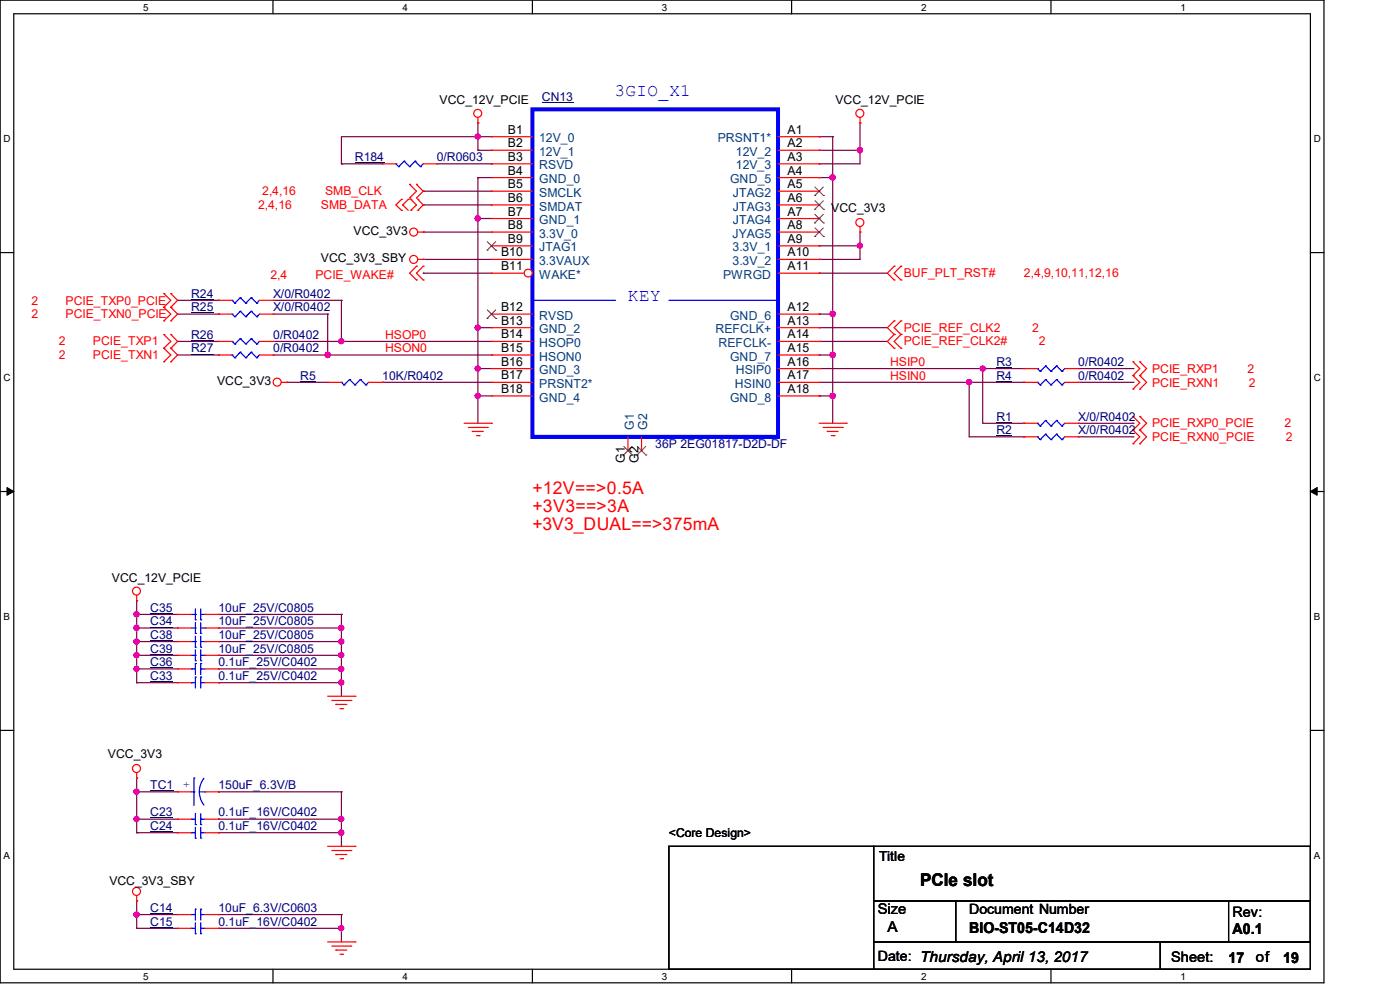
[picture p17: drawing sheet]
<svg xmlns="http://www.w3.org/2000/svg" width="297mm" height="210mm" viewBox="0 0 297 210" stroke-linecap="round" stroke-linejoin="round" font-family="sans-serif">
<defs><g id="words">
<g font-size="3.7" fill="#00f">
<text x="130.3" y="20.4">3GIO_X1</text>
<text x="133.2" y="63.8">KEY</text>
</g>
<g font-size="3.7" fill="#f00">
<text x="112.9" y="104.7">+12V==&gt;0.5A</text>
<text x="112.9" y="108.6">+3V3==&gt;3A</text>
<text x="112.9" y="112.4">+3V3_DUAL==&gt;375mA</text>
</g>
<text font-size="3.7" x="195.2" y="188">PCIe slot</text>
<g font-size="3.2">
<text x="188.3" y="197.7">A</text>
<text x="205.6" y="197.9">BIO-ST05-C14D32</text>
<text x="261.5" y="198.2">A0.1</text>
<text x="260.6" y="204.2">17</text>
<text x="266.4" y="204.1">of</text>
<text x="272.2" y="204.2">19</text>
</g>
<g font-size="3.1">
<text x="186.2" y="193.9">Size</text>
<text x="248.5" y="204">Sheet:</text>
</g>
<g font-size="3">
<text x="205.6" y="193.8">Document Number</text>
<text x="261.5" y="194.5">Rev:</text>
<text x="186.2" y="204">Date: Thursday, April 13, 2017</text>
</g>
<text font-size="2.9" x="186.5" y="182.8">Title</text>
<g font-size="2.6">
<text x="93.3" y="22.1">VCC_12V_PCIE</text>
<text x="177.2" y="22.1">VCC_12V_PCIE</text>
<text x="107.7" y="28.4">B1</text>
<text x="167.1" y="28.4">A1</text>
<text x="107.7" y="31.2">B2</text>
<text x="107.7" y="34.1">B3</text>
<text x="167.1" y="31.2">A2</text>
<text x="167.1" y="34.1">A3</text>
<text x="107.7" y="37">B4</text>
<text x="107.7" y="39.9">B5</text>
<text x="167.1" y="37">A4</text>
<text x="167.1" y="39.9">A5</text>
<text x="107.7" y="42.8">B6</text>
<text x="107.7" y="45.7">B7</text>
<text x="167.1" y="42.8">A6</text>
<text x="167.1" y="45.7">A7</text>
<text x="176.4" y="44.9">VCC_3V3</text>
<text x="75" y="49.8">VCC_3V3</text>
<text x="107.7" y="48.6">B8</text>
<text x="107.7" y="51.5">B9</text>
<text x="167.1" y="48.6">A8</text>
<text x="167.1" y="51.5">A9</text>
<text x="68.1" y="55.6">VCC_3V3_SBY</text>
<text x="106.3" y="54.4">B10</text>
<text x="106.3" y="57.3">B11</text>
<text x="167.1" y="54.4">A10</text>
<text x="167.1" y="57.3">A11</text>
<text x="106.3" y="66">B12</text>
<text x="167.1" y="66">A12</text>
<text x="106.3" y="68.9">B13</text>
<text x="106.3" y="71.8">B14</text>
<text x="167.1" y="68.9">A13</text>
<text x="167.1" y="71.8">A14</text>
<text x="106.3" y="74.7">B15</text>
<text x="106.3" y="77.6">B16</text>
<text x="167.1" y="74.7">A15</text>
<text x="167.1" y="77.6">A16</text>
<text x="46.1" y="81.7">VCC_3V3</text>
<text x="106.3" y="80.5">B17</text>
<text x="106.3" y="83.4">B18</text>
<text x="167.1" y="80.5">A17</text>
<text x="167.1" y="83.4">A18</text>
<text x="132.6" y="98.2" transform="rotate(-90 132.6 98.2)">G1</text>
<text x="135.5" y="98.2" transform="rotate(-90 135.5 98.2)">G2</text>
<text x="23.7" y="123.4">VCC_12V_PCIE</text>
<text x="22.9" y="160.7">VCC_3V3</text>
<text x="141.9" y="177.5">&lt;Core Design&gt;</text>
<text x="23.2" y="187.7">VCC_3V3_SBY</text>
</g>
<g font-size="2.6" fill="#000080">
<text x="115" y="21.5">CN13</text>
<text x="75.3" y="34.2">R184</text>
<text x="92.7" y="34.2">0/R0603</text>
<text x="40.6" y="63.2">R24</text>
<text x="58" y="63.2">X/0/R0402</text>
<text x="40.6" y="71.8">R26</text>
<text x="40.6" y="66">R25</text>
<text x="58" y="71.8">0/R0402</text>
<text x="58" y="66">X/0/R0402</text>
<text x="40.6" y="74.8">R27</text>
<text x="58" y="74.8">0/R0402</text>
<text x="211.4" y="77.6">R3</text>
<text x="228.8" y="77.6">0/R0402</text>
<text x="63.7" y="80.5">R5</text>
<text x="81.1" y="80.5">10K/R0402</text>
<text x="211.4" y="80.5">R4</text>
<text x="228.8" y="80.5">0/R0402</text>
<text x="211.4" y="89.2">R1</text>
<text x="228.8" y="89.2">X/0/R0402</text>
<text x="139" y="95">36P 2EG01817-D2D-DF</text>
<text x="211.4" y="92.1">R2</text>
<text x="228.8" y="92.1">X/0/R0402</text>
<text x="31.9" y="129.8">C35</text>
<text x="46.4" y="129.8">10uF_25V/C0805</text>
<text x="31.9" y="132.7">C34</text>
<text x="31.9" y="135.6">C38</text>
<text x="46.4" y="132.7">10uF_25V/C0805</text>
<text x="46.4" y="135.6">10uF_25V/C0805</text>
<text x="31.9" y="138.4">C39</text>
<text x="31.9" y="141.4">C36</text>
<text x="46.4" y="138.4">10uF_25V/C0805</text>
<text x="46.4" y="141.4">0.1uF_25V/C0402</text>
<text x="31.9" y="144.2">C33</text>
<text x="46.4" y="144.2">0.1uF_25V/C0402</text>
<text x="31.9" y="167.4">TC1</text>
<text x="46.4" y="167.4">150uF_6.3V/B</text>
<text x="31.9" y="173.2">C23</text>
<text x="46.4" y="173.2">0.1uF_16V/C0402</text>
<text x="31.9" y="176.1">C24</text>
<text x="46.4" y="176.1">0.1uF_16V/C0402</text>
<text x="31.9" y="193.5">C14</text>
<text x="31.9" y="196.3">C15</text>
<text x="46.4" y="193.5">10uF_6.3V/C0603</text>
<text x="46.4" y="196.3">0.1uF_16V/C0402</text>
</g>
<g font-size="2.6" fill="#004080">
<text x="114.4" y="30.2">12V_0</text>
<text x="114.4" y="33.1">12V_1</text>
<text x="114.4" y="35.9">RSVD</text>
<text x="152.3" y="30.2">PRSNT1*</text>
<text x="156.1" y="33.1">12V_2</text>
<text x="156.1" y="35.9">12V_3</text>
<text x="114.4" y="38.9">GND_0</text>
<text x="114.4" y="41.7">SMCLK</text>
<text x="154.9" y="38.9">GND_5</text>
<text x="155.5" y="41.7">JTAG2</text>
<text x="114.4" y="44.7">SMDAT</text>
<text x="114.4" y="47.5">GND_1</text>
<text x="155.5" y="44.7">JTAG3</text>
<text x="155.5" y="47.5">JTAG4</text>
<text x="114.4" y="50.4">3.3V_0</text>
<text x="114.4" y="53.3">JTAG1</text>
<text x="155.4" y="50.4">JYAG5</text>
<text x="155.4" y="53.3">3.3V_1</text>
<text x="114.4" y="56.2">3.3VAUX</text>
<text x="114.4" y="59.1">WAKE*</text>
<text x="153.4" y="59.1">PWRGD</text>
<text x="155.4" y="56.2">3.3V_2</text>
<text x="114.4" y="67.8">RVSD</text>
<text x="114.4" y="70.7">GND_2</text>
<text x="151.8" y="70.7">REFCLK+</text>
<text x="154.9" y="67.8">GND_6</text>
<text x="114.4" y="73.6">HSOP0</text>
<text x="114.4" y="76.5">HSON0</text>
<text x="152.4" y="73.6">REFCLK-</text>
<text x="154.9" y="76.5">GND_7</text>
<text x="114.4" y="79.4">GND_3</text>
<text x="114.4" y="82.3">PRSNT2*</text>
<text x="155.9" y="82.3">HSIN0</text>
<text x="156.1" y="79.4">HSIP0</text>
<text x="114.4" y="85.2">GND_4</text>
<text x="154.9" y="85.2">GND_8</text>
<text x="134.4" y="91.2" transform="rotate(-90 134.4 91.2)">G1</text>
<text x="137.3" y="91.2" transform="rotate(-90 137.3 91.2)">G2</text>
</g>
<g font-size="2.6" fill="#f00">
<text x="55.6" y="41.4">2,4,16</text>
<text x="69" y="41.4">SMB_CLK</text>
<text x="54.7" y="44.3">2,4,16</text>
<text x="68.1" y="44.3">SMB_DATA</text>
<text x="57.4" y="59.1">2,4</text>
<text x="66.9" y="59.1">PCIE_WAKE#</text>
<text x="191.7" y="58.8">BUF_PLT_RST#</text>
<text x="217.2" y="58.8">2,4,9,10,11,12,16</text>
<text x="6.7" y="64.6">2</text>
<text x="13.9" y="64.6">PCIE_TXP0_PCIE</text>
<text x="6.7" y="67.5">2</text>
<text x="13.9" y="67.5">PCIE_TXN0_PCIE</text>
<text x="81.7" y="71.8">HSOP0</text>
<text x="191.7" y="70.4">PCIE_REF_CLK2</text>
<text x="218.9" y="70.4">2</text>
<text x="12.5" y="73.3">2</text>
<text x="12.5" y="76.2">2</text>
<text x="19.7" y="73.3">PCIE_TXP1</text>
<text x="19.7" y="76.2">PCIE_TXN1</text>
<text x="81.7" y="74.7">HSON0</text>
<text x="188.8" y="77.6">HSIP0</text>
<text x="191.7" y="73.3">PCIE_REF_CLK2#</text>
<text x="220.4" y="73.3">2</text>
<text x="188.8" y="80.5">HSIN0</text>
<text x="244.4" y="79.1">PCIE_RXP1</text>
<text x="244.4" y="82">PCIE_RXN1</text>
<text x="264.7" y="79.1">2</text>
<text x="265" y="82">2</text>
<text x="244.4" y="90.7">PCIE_RXP0_PCIE</text>
<text x="244.4" y="93.6">PCIE_RXN0_PCIE</text>
<text x="272.5" y="90.7">2</text>
<text x="272.8" y="93.6">2</text>
</g>
<text font-size="2.4" fill="#00f" x="40.3" y="167.1" transform="rotate(-90 40.3 167.1)">+</text>
<g font-size="2.1">
<text x="30.4" y="2.2">5</text>
<text x="85.4" y="2.2">4</text>
<text x="140.4" y="2.2">3</text>
<text x="195.4" y="2.2">2</text>
<text x="250.4" y="2.2">1</text>
<text x=".8" y="30.1">D</text>
<text x="278.7" y="30.1">D</text>
<text x=".8" y="80.8">C</text>
<text x="278.7" y="80.8">C</text>
<text x=".8" y="131.5">B</text>
<text x="278.7" y="131.5">B</text>
<text x=".8" y="182.2">A</text>
<text x="278.7" y="182.2">A</text>
<text x="30.4" y="207.8">5</text>
<text x="85.4" y="207.8">4</text>
<text x="140.4" y="207.8">3</text>
<text x="195.4" y="207.8">2</text>
<text x="250.4" y="207.8">1</text>
</g>
</g></defs>
<path d="M0 0h280.9v208.5h-280.9zM2.9 2.9h275.1v202.7h-275.1z" fill="none" stroke="#000" stroke-width=".25"/>
<g fill="#fff">
<path d="M30.4 .3h1.1v2.4h-1.1z"/>
<path d="M30.4 205.9h1.1v2.3h-1.1z"/>
</g>
<path d="M57.9 0v2.9M57.9 205.6v2.9" fill="none" stroke="#000" stroke-width=".25"/>
<g fill="#fff">
<path d="M85.4 .3h1.1v2.4h-1.1z"/>
<path d="M85.4 205.9h1.1v2.3h-1.1z"/>
</g>
<path d="M112.9 0v2.9M112.9 205.6v2.9" fill="none" stroke="#000" stroke-width=".25"/>
<g fill="#fff">
<path d="M140.4 .3h1.2v2.4h-1.2z"/>
<path d="M140.4 205.9h1.2v2.3h-1.2z"/>
</g>
<path d="M167.9 0v2.9M167.9 205.6v2.9" fill="none" stroke="#000" stroke-width=".25"/>
<g fill="#fff">
<path d="M195.4 .3h1.2v2.4h-1.2z"/>
<path d="M195.4 205.9h1.2v2.3h-1.2z"/>
</g>
<path d="M223 0v2.9M223 205.6v2.9" fill="none" stroke="#000" stroke-width=".25"/>
<g fill="#fff">
<path d="M250.4 .3h1.2v2.4h-1.2z"/>
<path d="M250.4 205.9h1.2v2.3h-1.2z"/>
<path d="M.8 28.2h1.4v2.4h-1.4z"/>
<path d="M278.7 28.2h1.5v2.4h-1.5z"/>
<path d="M.8 78.9h1.4v2.3h-1.4z"/>
<path d="M278.7 78.9h1.5v2.3h-1.5z"/>
</g>
<path d="M0 53.6h2.9M278 53.6h2.9" fill="none" stroke="#000" stroke-width=".25"/>
<g fill="#fff">
<path d="M.8 129.6h1.3v2.3h-1.3z"/>
<path d="M278.7 129.6h1.4v2.3h-1.4z"/>
</g>
<path d="M0 104.3h2.9M278 104.3h2.9" fill="none" stroke="#000" stroke-width=".25"/>
<path d="M1.5 103.4l1.4 .9-1.4 .8zM278 104.3l1.4-.9v1.7z" fill="#000" stroke="#000" stroke-width=".21"/>
<g fill="#fff">
<path d="M.8 180.3h1.3v2.3h-1.3z"/>
<path d="M278.7 180.3h1.4v2.3h-1.4z"/>
</g>
<path d="M0 154.9h2.9M278 154.9h2.9M141.9 179.5h43.4v26.1h-43.4zM185.3 179.5h92.7v11.6h-92.7zM185.3 191.1h17.4v8.7h-17.4zM185.3 199.8h60.9v5.8h-60.9zM202.7 191.1h75.3v8.7h-75.3zM246.2 199.8h31.8v5.8h-31.8zM260.6 191.1h17.4v8.7h-17.4z" fill="none" stroke="#000" stroke-width=".25"/>
<g fill="none" stroke="#800040" stroke-width=".25">
<path d="M72.4 34.8h.1M72.4 34.8h8.7M92.7 34.8h11.6M101.4 26.1h.1M101.4 37.7h.1M101.4 29h.1M101.4 31.9h.1M101.4 26.1v5.8M101.4 37.7v52.1M101.4 37.7h2.9M101.4 31.9h2.9M104.3 34.8h.1"/>
<path d="M104.3 29h-31.9v5.8M173.8 37.7h.1M173.8 31.9h.1M173.8 34.8h.1M173.8 29h.1M173.8 37.7h2.9M173.8 29h2.9M173.8 31.9h8.7M176.7 37.7h.1M176.7 29h.1M176.7 29v60.8M182.5 26.1h.1"/>
<path d="M182.5 31.9h.1M182.5 26.1v8.7h-8.7M89.8 55h.1M89.8 58h.1M89.8 49.2h.1M89.8 40.6h.1M89.8 43.5h.1M89.8 55h14.5M89.8 58h14.5M89.8 49.2h14.5M89.8 40.6h14.5M89.8 43.5h14.5"/>
<path d="M101.4 46.4h.1M101.4 46.4h2.9M173.8 55h.1M173.8 58h.1M173.8 52.2h.1M173.8 58h14.5M173.8 52.2h8.7M182.5 49.2h.1M182.5 52.2h.1M182.5 49.2v5.8h-8.7M37.7 72.4h8.7M37.7 66.6h8.7"/>
<path d="M37.7 75.3h8.7M37.7 63.7h8.7M46.4 72.4h.1M46.4 75.3h.1M46.4 66.6h.1M46.4 63.7h.1M58 72.4h46.3M58 66.6h11.5M58 75.3h46.3M58 63.7h14.4M69.5 75.3h.1M69.5 66.6h.1"/>
<path d="M69.5 66.6v8.7M72.4 72.4h.1M72.4 63.7h.1M72.4 63.7v8.7M101.4 78.2h.1M101.4 69.5h.1M101.4 78.2h2.9M101.4 69.5h2.9M104.3 75.3h.1M104.3 72.4h.1M173.8 66.6h.1M173.8 75.3h.1"/>
<path d="M173.8 69.5h.1M173.8 72.4h.1M173.8 72.4h14.5M173.8 66.6h2.9M173.8 75.3h2.9M173.8 78.2h43.4M173.8 69.5h14.5M176.7 66.6h.1M176.7 75.3h.1M208.5 78.2h.1M208.5 78.2v11.6h8.7M217.2 78.2h.1"/>
<path d="M228.8 78.2h11.6M240.4 78.2h.1M60.8 81.1h.1M60.8 81.1h8.7M81.1 81.1h.1M81.1 81.1h23.2M101.4 84h.1M101.4 84h2.9M173.8 84h.1M173.8 81.1h43.4M173.8 84h2.9M176.7 84h.1"/>
<path d="M205.6 81.1h.1M205.6 81.1v11.6h11.6M217.2 81.1h.1M217.2 89.8h.1M217.2 92.7h.1M228.8 81.1h11.6M228.8 89.8h11.6M228.8 92.7h11.6M240.4 81.1h.1M240.4 89.8h.1M240.4 92.7h.1M29 139h.1"/>
<path d="M29 136.1h.1M29 133.2h.1M29 130.3h.1M29 127.4h.1M29 127.4v17.4M29 139h8.7M29 136.1h8.7M29 133.2h8.7M29 130.3h8.7M46.4 136.1h.1M46.4 139h.1M46.4 133.2h.1"/>
<path d="M46.4 130.3h.1M46.4 139h26M46.4 136.1h26M46.4 133.2h26M46.4 130.3h26M72.4 136.1h.1M72.4 139h.1M72.4 133.2h.1M72.4 130.3h.1M72.4 130.3v17.4M29 141.9h.1M29 144.8h.1"/>
<path d="M29 144.8h8.7M29 141.9h8.7M46.4 144.8h.1M46.4 141.9h.1M46.4 144.8h26M46.4 141.9h26M72.4 141.9h.1M72.4 144.8h.1M29 168h.1M29 165.1h.1M29 173.8h.1M29 176.7h.1"/>
<path d="M29 165.1v11.6M29 168h8.7M29 173.8h8.7M29 176.7h8.7M46.4 168h.1M46.4 173.8h.1M46.4 176.7h.1M46.4 168h26M46.4 173.8h26M46.4 176.7h26M72.4 168h.1M72.4 173.8h.1"/>
<path d="M72.4 176.7h.1M72.4 168v11.5M29 194h.1M29 196.9h.1M29 191.1h.1M29 194h8.7M29 191.1v5.8M29 196.9h8.7M46.4 196.9h.1M46.4 194h.1M46.4 194h26M46.4 196.9h26"/>
<path d="M72.4 196.9h.1M72.4 194h.1M72.4 194v5.8"/>
</g>
<g fill="#f0f" stroke="#f0f" stroke-width=".25">
<circle cx="29" cy="194" r=".54"/>
<circle cx="29" cy="141.9" r=".54"/>
<circle cx="29" cy="139" r=".54"/>
<circle cx="29" cy="173.7" r=".54"/>
<circle cx="29" cy="167.9" r=".54"/>
<circle cx="29" cy="136.1" r=".54"/>
<circle cx="72.4" cy="196.9" r=".54"/>
<circle cx="72.4" cy="173.7" r=".54"/>
<circle cx="72.4" cy="176.6" r=".56"/>
<circle cx="72.4" cy="139" r=".54"/>
<circle cx="72.4" cy="136.1" r=".54"/>
<circle cx="72.4" cy="141.9" r=".54"/>
<circle cx="72.4" cy="144.8" r=".54"/>
<circle cx="182.4" cy="31.9" r=".56"/>
<circle cx="176.6" cy="66.6" r=".56"/>
<circle cx="176.6" cy="37.6" r=".56"/>
<circle cx="101.4" cy="69.5" r=".54"/>
<circle cx="101.3" cy="46.3" r=".56"/>
<circle cx="182.4" cy="52.1" r=".54"/>
<circle cx="101.4" cy="84" r=".54"/>
<circle cx="101.4" cy="78.2" r=".54"/>
<circle cx="176.6" cy="84" r=".56"/>
<circle cx="176.6" cy="75.3" r=".56"/>
<circle cx="28.9" cy="133.2" r=".56"/>
<circle cx="29" cy="130.3" r=".54"/>
<circle cx="72.4" cy="133.2" r=".56"/>
<circle cx="69.5" cy="75.3" r=".56"/>
<circle cx="72.4" cy="72.4" r=".54"/>
<circle cx="208.5" cy="78.2" r=".54"/>
<circle cx="205.6" cy="81.1" r=".56"/>
<circle cx="101.4" cy="29" r=".54"/>
</g>
<g fill="none" stroke="#f00" stroke-width=".25">
<path d="M81.1 34.8h.1M81.1 34.8h2.9M86.9 39.1h.1M86.9 39.1l1.4 1.5-1.4 1.4M88.3 39.1h.1M88.3 39.1l1.5 1.5-1.5 1.4M89.8 34.8h2.9M92.7 34.8h.1M101.4 26.1h.1M101.4 24.9v1.2M104.3 29h.1M104.3 31.9h.1"/>
<path d="M104.3 34.8h.1M104.3 37.7h.1M104.3 34.8h8.6M104.3 29h8.6M104.3 31.9h8.6M104.3 37.7h8.6M165.1 34.8h8.7M165.1 31.9h8.7M173.8 31.9h.1M173.8 34.8h.1M182.5 26.1h.1M182.5 24.9v1.2"/>
<path d="M85.2 44.6h.1M85.2 42.3h.1M85.2 42.3l-1.2 1.2 1.2 1.1M85.4 43.5h.1M85.4 43.5l1.2 1.1M86.6 42.3h.1M86.6 42.3l-1.2 1.2M86.9 42h.1M87.2 42.3h.1M87.2 44.6h.1M87.2 42.3l1.1 1.2-1.1 1.1M88.3 56.5h.1"/>
<path d="M88.3 59.4h.1M88.3 42h.1M88.3 56.5l-1.4 1.5 1.4 1.4M88.6 42.3h.1M88.6 44.6h.1M88.6 49.2h1.2M88.6 55h1.2M88.6 42.3l1.2 1.2-1.2 1.1M89.8 49.2h.1M89.8 55h.1M89.8 56.5h.1M89.8 59.4h.1"/>
<path d="M89.8 56.5l-1.5 1.5 1.5 1.4M104.3 40.6h.1M104.3 43.5h.1M104.3 46.4h.1M104.3 49.2h.1M104.3 52.2h.1M104.3 55h.1M104.3 49.2h8.6M104.3 55h8.6M104.3 40.6h8.6M104.3 43.5h8.6M104.3 46.4h8.6"/>
<path d="M104.3 52.2h8.6M182.5 49.2h.1M182.5 48.1v1.1M189.7 56.5h.1M189.7 59.4h.1M189.7 56.5l-1.4 1.5 1.4 1.4M191.1 59.4h.1M191.1 56.5h.1M191.1 56.5l-1.4 1.5 1.4 1.4M34.8 65.2h.1M34.8 62.3h.1M34.8 68.1h.1"/>
<path d="M34.8 73.9h.1M34.8 71h.1M34.8 76.8h.1M34.8 62.3l1.4 1.4-1.4 1.5M34.8 65.2l1.4 1.4-1.4 1.5M34.8 71l1.4 1.4-1.4 1.5M34.8 73.9l1.4 1.4-1.4 1.5M36.2 62.3h.1M36.2 65.2h.1M36.2 68.1h.1M36.2 71h.1M36.2 73.9h.1"/>
<path d="M36.2 76.8h.1M36.2 62.3l1.5 1.4-1.5 1.5M36.2 65.2l1.5 1.4-1.5 1.5M36.2 71l1.5 1.4-1.5 1.5M36.2 73.9l1.5 1.4-1.5 1.5M46.4 63.7h.1M46.4 72.4h.1M46.4 63.7h2.8M46.4 72.4h2.8M55 63.7h3M55 72.4h3M58 63.7h.1"/>
<path d="M58 72.4h.1M189.7 68.1h.1M189.7 71h.1M189.7 73.9h.1M189.7 68.1l-1.4 1.4 1.4 1.5M189.7 71l-1.4 1.4 1.4 1.5M191.1 71h.1M191.1 68.1h.1M191.1 73.9h.1M191.1 68.1l-1.4 1.4 1.4 1.5M191.1 71l-1.4 1.4 1.4 1.5M240.4 76.8h.1"/>
<path d="M240.4 79.7h.1M240.4 76.8l1.4 1.4-1.4 1.5M240.4 79.7l1.4 1.4-1.4 1.4M241.8 76.8h.1M241.8 79.7h.1M241.8 76.8l1.4 1.4-1.4 1.5M241.8 79.7l1.4 1.4-1.4 1.4M59.7 81.1h1.1M60.8 81.1h.1M98.5 89.8h5.8M99.4 90.7h4M100.2 91.5h.1"/>
<path d="M100.2 91.5h2.3M101.1 92.4h.5M101.6 92.4h.1M103.4 90.7h.1M104.3 89.8h.1M173.8 89.8h5.7M174.6 90.7h4.1M175.5 91.5h.1M175.5 91.5h2.3M176.4 92.4h.6M177 92.4h.1M178.7 90.7h.1"/>
<path d="M179.5 89.8h.1M240.4 82.5h.1M240.4 88.3h.1M240.4 91.2h.1M240.4 94.1h.1M240.4 88.3l1.4 1.5-1.4 1.4M240.4 91.2l1.4 1.5-1.4 1.4M241.8 82.5h.1M241.8 88.3h.1M241.8 91.2h.1M241.8 94.1h.1M241.8 88.3l1.4 1.5-1.4 1.4"/>
<path d="M241.8 91.2l1.4 1.5-1.4 1.4M29 127.4h.1M29 126.3v1.1M69.5 147.7h5.8M70.4 148.6h4M71.2 149.4h.1M71.2 149.4h2.4M72.1 150.3h.6M72.7 150.3h.1M74.4 148.6h.1M75.3 147.7h.1M29 165.1h.1"/>
<path d="M29 163.9v1.2M37.7 176.7h.1M37.7 168h.1M37.7 176.7h2.9M37.7 168h2.9M43.5 176.7h2.9M43.5 168h2.9M46.4 176.7h.1M46.4 168h.1M69.5 179.5h5.8M75.3 179.5h.1M29 191.1h.1"/>
<path d="M29 190v1.1M37.7 194h.1M37.7 194h2.9M43.5 194h2.9M46.4 194h.1M69.5 199.8h5.8M70.4 180.4h4M71.2 181.3h.1M71.2 181.3h2.4M72.1 182.2h.6M72.7 182.2h.1M74.4 180.4h.1"/>
<path d="M75.3 199.8h.1M70.4 200.7h4M71.2 201.5h.1M71.2 201.5h2.4M72.1 202.4h.6M72.7 202.4h.1M74.4 200.7h.1"/>
<circle cx="101.3" cy="24" r=".85"/>
<circle cx="182.4" cy="24" r=".85"/>
<circle cx="87.8" cy="55" r=".85"/>
<circle cx="87.8" cy="49.2" r=".85"/>
<circle cx="182.4" cy="47.2" r=".85"/>
<circle cx="58.8" cy="81.1" r=".85"/>
<circle cx="29" cy="125.4" r=".85"/>
<circle cx="29" cy="163" r=".85"/>
<circle cx="29" cy="189.1" r=".85"/>
</g>
<g fill="none" stroke="#00f" stroke-width=".25">
<path d="M84 34.8h.1M84 34.8l.6 .5M84.6 35.3h.1M85.7 34.2h.1M85.7 34.2l-1.1 1.1M85.7 34.2l1.2 1.1M86.9 35.3h.1M88.1 34.2h.1M88.1 34.2l1.1 1.1M88.1 34.2l-1.2 1.1M89.2 35.3h.1M89.8 34.8l-.6 .5"/>
<path d="M49.2 63.7h.1M49.2 72.4h.1M49.2 63.7l.6 .6M49.2 72.4l.6 .6M49.8 64.3h.1M49.8 73h.1M51 63.2h.1M51 71.8h.1M51 63.2l-1.2 1.1M51 63.2l1.2 1.1M51 71.8l-1.2 1.2M51 71.8l1.2 1.2"/>
<path d="M52.2 64.3h.1M52.2 73h.1M53.3 63.2h.1M53.3 71.8h.1M53.3 63.2l1.2 1.1M53.3 63.2l-1.1 1.1M53.3 71.8l1.2 1.2M53.3 71.8l-1.1 1.2M54.5 64.3h.1M54.5 73h.1M55 63.7l-.5 .6M55 72.4l-.5 .6"/>
<path d="M112.9 63.7h17.4M130.3 63.7h.1M141.9 63.7h23.2M165.1 63.7h.1M40.6 176.7h.1M40.6 176.7h.8M40.6 168h.5M41.1 168h.1M41.1 165.1h.1M41.1 165.1v5.8M41.4 177.8h.1M41.4 175.5v2.3"/>
<path d="M42.3 168l.3 1.5 .7 1.3M42.3 168h1.2M42.6 177.8h.1M42.6 176.7h.1M42.6 176.7h.9M42.6 175.5v2.3M43.3 165.1l-.8 1.3-.2 1.6M43.5 168h.1M40.6 194h.1M40.6 194h.8M41.4 192.9h.1M41.4 192.9v2.3"/>
<path d="M42.6 192.9h.1M42.6 194h.1M42.6 192.9v2.3M42.6 194h.9"/>
</g>
<path d="M75.3 34.5h6.2M115 21.8h6.6M40.6 63.5h4.7M40.6 72.2h4.7M31.9 176.4h4.7M31.9 167.7h4.9M31.9 193.8h4.7" fill="none" stroke="#000080" stroke-width=".21"/>
<path d="M112.9 23.2h52.2v69.5h-52.2z" fill="none" stroke="#00f" stroke-width=".85"/>
<path d="M103.3 53.1h.1M103.4 51.3l1.8 1.8M105.2 51.3l-1.9 1.8M105.2 53.1h.1" fill="none" stroke="#804000" stroke-width=".21"/>
<circle cx="112.1" cy="57.9" r=".84" fill="#fff" stroke="#f00" stroke-width=".25"/>
<g fill="none" stroke="#f00" stroke-width=".25">
<path d="M165.1 29h8.7M165.1 37.7h8.7M173.8 29h.1M173.8 37.7h.1M104.3 58h.1M104.3 58h6.9M165.1 58h8.7M165.1 40.6h8.7M165.1 43.5h8.7M165.1 46.4h8.7M165.1 49.2h8.7M165.1 52.2h8.7"/>
<path d="M165.1 55h8.7M173.8 40.6h.1M173.8 43.5h.1M173.8 46.4h.1M173.8 49.2h.1M173.8 52.2h.1M173.8 55h.1M173.8 58h.1M46.4 66.6h.1M46.4 75.3h.1M46.4 66.6h2.8M46.4 75.3h2.8"/>
<path d="M55 66.6h3M55 75.3h3M58 66.6h.1M58 75.3h.1M104.3 66.6h.1M104.3 69.5h.1M104.3 72.4h.1M104.3 75.3h.1M104.3 78.2h.1M104.3 66.6h8.6M104.3 69.5h8.6M104.3 72.4h8.6"/>
<path d="M104.3 75.3h8.6M104.3 78.2h8.6M165.1 66.6h8.7M165.1 69.5h8.7M165.1 72.4h8.7M165.1 75.3h8.7M165.1 78.2h8.7M173.8 66.6h.1M173.8 69.5h.1M173.8 72.4h.1M173.8 75.3h.1M173.8 78.2h.1"/>
<path d="M217.2 78.2h.1M217.2 78.2h2.9M225.9 78.2h2.9M228.8 78.2h.1M69.5 81.1h.1M69.5 81.1h2.9M78.2 81.1h2.9M81.1 81.1h.1M104.3 81.1h.1M104.3 84h.1M104.3 81.1h8.6M104.3 84h8.6"/>
<path d="M133.2 95.6h.1M133.2 92.7v2.9M136.1 95.6h.1M136.1 92.7v2.9M165.1 81.1h8.7M165.1 84h8.7M173.8 81.1h.1M173.8 84h.1M217.2 89.8h.1M217.2 92.7h.1M217.2 81.1h.1M217.2 81.1h2.9"/>
<path d="M217.2 89.8h2.9M217.2 92.7h2.9M225.9 81.1h2.9M225.9 89.8h2.9M225.9 92.7h2.9M228.8 89.8h.1M228.8 92.7h.1M228.8 81.1h.1M37.7 130.3h.1M37.7 133.2h.1M37.7 136.1h.1M37.7 139h.1"/>
<path d="M37.7 130.3h2.9M37.7 133.2h2.9M37.7 136.1h2.9M37.7 139h2.9M43.5 130.3h2.9M43.5 133.2h2.9M43.5 136.1h2.9M43.5 139h2.9M46.4 130.3h.1M46.4 133.2h.1M46.4 136.1h.1M46.4 139h.1"/>
<path d="M37.7 141.9h.1M37.7 144.8h.1M37.7 141.9h2.9M37.7 144.8h2.9M43.5 141.9h2.9M43.5 144.8h2.9M46.4 141.9h.1M46.4 144.8h.1M37.7 173.8h.1M37.7 173.8h2.9M43.5 173.8h2.9M46.4 173.8h.1"/>
<path d="M37.7 196.9h.1M37.7 196.9h2.9M43.5 196.9h2.9M46.4 196.9h.1"/>
</g>
<g fill="none" stroke="#804000" stroke-width=".21">
<path d="M172.9 39.7l1.8 1.8M174.7 39.7l-1.9 1.8M172.8 41.5h.1M172.8 44.4h.1M172.8 47.3h.1M172.8 50.2h.1M172.9 42.6l1.8 1.8M172.9 45.5l1.8 1.8M172.9 48.3l1.8 1.9M174.7 42.6l-1.9 1.8M174.7 45.5l-1.9 1.8M174.7 48.3l-1.9 1.9"/>
<path d="M174.7 41.5h.1M174.7 44.4h.1M174.7 47.3h.1M174.7 50.2h.1M103.3 67.6h.1M103.4 65.7l1.8 1.9M105.2 65.7l-1.9 1.9M105.2 67.6h.1M132.3 96.5h.1M132.3 94.7l1.9 1.8M134.1 94.7l-1.8 1.8M134.2 96.5h.1"/>
<path d="M135.2 96.5h.1M135.2 94.7l1.8 1.8M137 94.7l-1.8 1.8M137 96.5h.1"/>
</g>
<g fill="none" stroke="#00f" stroke-width=".25">
<path d="M49.2 66.6h.1M49.2 75.3h.1M49.2 66.6l.6 .6M49.2 75.3l.6 .6M49.8 67.2h.1M49.8 75.9h.1M51 66h.1M51 74.7h.1M51 66l-1.2 1.2M51 66l1.2 1.2M51 74.7l-1.2 1.2M51 74.7l1.2 1.2"/>
<path d="M52.2 67.2h.1M52.2 75.9h.1M53.3 66h.1M53.3 74.7h.1M53.3 66l1.2 1.2M53.3 66l-1.1 1.2M53.3 74.7l1.2 1.2M53.3 74.7l-1.1 1.2M54.5 67.2h.1M54.5 75.9h.1M55 66.6l-.5 .6M55 75.3l-.5 .6"/>
<path d="M220.1 78.2h.1M220.1 78.2l.6 .6M220.7 78.8h.1M221.8 77.6h.1M221.8 77.6l-1.1 1.2M221.8 77.6l1.2 1.2M223 78.8h.1M224.2 77.6h.1M224.2 77.6l1.1 1.2M224.2 77.6l-1.2 1.2M225.3 78.8h.1M225.9 78.2l-.6 .6"/>
<path d="M72.4 81.1h.1M72.4 81.1l.6 .6M73 81.7h.1M74.2 80.5h.1M74.2 80.5l-1.2 1.2M74.2 80.5l1.1 1.2M75.3 81.7h.1M76.5 80.5h.1M76.5 80.5l1.1 1.2M76.5 80.5l-1.2 1.2M77.6 81.7h.1M78.2 81.1l-.6 .6"/>
<path d="M220.1 89.8h.1M220.1 92.7h.1M220.1 81.1h.1M220.1 89.8l.6 .6M220.1 92.7l.6 .6M220.1 81.1l.6 .6M220.7 90.4h.1M220.7 93.3h.1M220.7 81.7h.1M221.8 89.2h.1M221.8 92.1h.1M221.8 80.5h.1"/>
<path d="M221.8 89.2l-1.1 1.2M221.8 89.2l1.2 1.2M221.8 92.1l-1.1 1.2M221.8 92.1l1.2 1.2M221.8 80.5l-1.1 1.2M221.8 80.5l1.2 1.2M223 90.4h.1M223 93.3h.1M223 81.7h.1M224.2 89.2h.1M224.2 92.1h.1M224.2 80.5h.1"/>
<path d="M224.2 89.2l1.1 1.2M224.2 89.2l-1.2 1.2M224.2 92.1l1.1 1.2M224.2 92.1l-1.2 1.2M224.2 80.5l1.1 1.2M224.2 80.5l-1.2 1.2M225.3 90.4h.1M225.3 93.3h.1M225.3 81.7h.1M225.9 89.8l-.6 .6M225.9 92.7l-.6 .6M225.9 81.1l-.6 .6"/>
<path d="M40.6 130.3h.8M40.6 133.2h.8M40.6 136.1h.8M40.6 139h.8M41.4 131.5h.1M41.4 130.3h.1M41.4 134.4h.1M41.4 133.2h.1M41.4 137.3h.1M41.4 136.1h.1M41.4 139h.1M41.4 129.2v2.3"/>
<path d="M41.4 132.1v2.3M41.4 135v2.3M41.4 137.8v2.4M42.6 131.5h.1M42.6 134.4h.1M42.6 137.3h.1M42.6 129.2v2.3M42.6 132.1v2.3M42.6 135v2.3M42.6 137.8v2.4M42.6 130.3h.9M42.6 133.2h.9"/>
<path d="M42.6 136.1h.9M42.6 139h.9M43.5 130.3h.1M43.5 133.2h.1M43.5 136.1h.1M43.5 139h.1M40.6 141.9h.1M40.6 144.8h.1M40.6 141.9h.8M40.6 144.8h.8M41.4 140.2h.1M41.4 140.8h.1"/>
<path d="M41.4 143.6h.1M41.4 140.8v2.3M41.4 143.6v2.4M42.6 140.2h.1M42.6 140.8h.1M42.6 141.9h.1M42.6 143.6h.1M42.6 144.8h.1M42.6 140.8v2.3M42.6 143.6v2.4M42.6 141.9h.9M42.6 144.8h.9"/>
<path d="M40.6 173.8h.1M40.6 173.8h.8M41.4 174.9h.1M41.4 172.6v2.3M42.6 174.9h.1M42.6 173.8h.1M42.6 172.6v2.3M42.6 173.8h.9M40.6 196.9h.1M40.6 196.9h.8M41.4 198.1h.1M41.4 195.7v2.4"/>
<path d="M42.6 198.1h.1M42.6 196.9h.1M42.6 195.7v2.4M42.6 196.9h.9"/>
</g>
<g fill="none" stroke="#000080" stroke-width=".21">
<path d="M40.6 66.4h4.7M40.6 75.1h4.7M211.4 78h3.3M63.7 80.9h3.3M211.4 89.6h3.3M211.4 80.9h3.3M211.4 92.5h3.3M31.9 130.1h4.7M31.9 133h4.7M31.9 135.9h4.7M31.9 138.8h4.7M31.9 141.7h4.7"/>
<path d="M31.9 144.6h4.7M31.9 173.5h4.7M31.9 196.7h4.7"/>
</g>
<g fill="#f0f" stroke="#f0f" stroke-width=".25">
<circle cx="29" cy="194" r=".54"/>
<circle cx="29" cy="141.9" r=".54"/>
<circle cx="29" cy="139" r=".54"/>
<circle cx="29" cy="173.7" r=".54"/>
<circle cx="29" cy="167.9" r=".54"/>
<circle cx="29" cy="136.1" r=".54"/>
<circle cx="72.4" cy="196.9" r=".54"/>
<circle cx="72.4" cy="173.7" r=".54"/>
<circle cx="72.4" cy="176.6" r=".56"/>
<circle cx="72.4" cy="139" r=".54"/>
<circle cx="72.4" cy="136.1" r=".54"/>
<circle cx="72.4" cy="141.9" r=".54"/>
<circle cx="72.4" cy="144.8" r=".54"/>
<circle cx="182.4" cy="31.9" r=".56"/>
<circle cx="176.6" cy="66.6" r=".56"/>
<circle cx="176.6" cy="37.6" r=".56"/>
<circle cx="101.4" cy="69.5" r=".54"/>
<circle cx="101.3" cy="46.3" r=".56"/>
<circle cx="182.4" cy="52.1" r=".54"/>
<circle cx="101.4" cy="84" r=".54"/>
<circle cx="101.4" cy="78.2" r=".54"/>
<circle cx="176.6" cy="84" r=".56"/>
<circle cx="176.6" cy="75.3" r=".56"/>
<circle cx="28.9" cy="133.2" r=".56"/>
<circle cx="29" cy="130.3" r=".54"/>
<circle cx="72.4" cy="133.2" r=".56"/>
<circle cx="69.5" cy="75.3" r=".56"/>
<circle cx="72.4" cy="72.4" r=".54"/>
<circle cx="208.5" cy="78.2" r=".54"/>
<circle cx="205.6" cy="81.1" r=".56"/>
<circle cx="101.4" cy="29" r=".54"/>
</g>
<use href="#words"/>
</svg>
